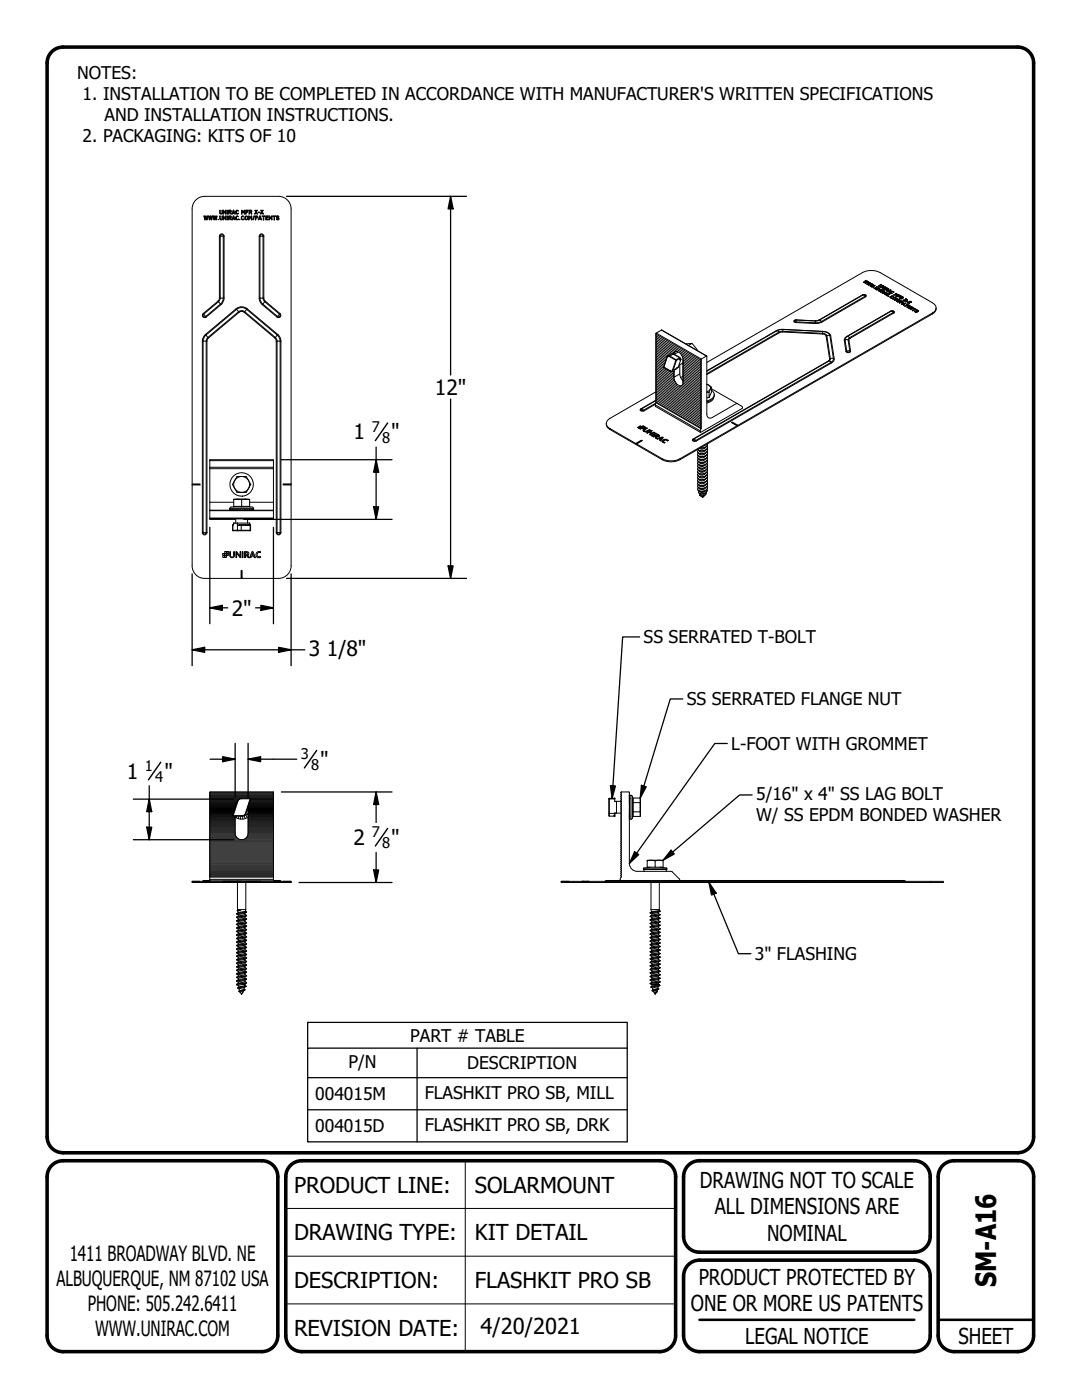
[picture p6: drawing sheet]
<svg xmlns="http://www.w3.org/2000/svg" width="216mm" height="279mm" viewBox="0 0 216 279" stroke-linecap="round" stroke-linejoin="round" font-family="sans-serif">
<defs><g id="words">
<text font-size="5.6" x="198.7" y="256.8" transform="rotate(-90 198.7 256.8)">SM-A16</text>
<g font-size="4.4">
<text x="58.7" y="238">PRODUCT LINE:</text>
<text x="94.7" y="238">SOLARMOUNT</text>
<text x="139.7" y="237.1">DRAWING NOT TO SCALE</text>
<text x="142.6" y="242.4">ALL DIMENSIONS ARE</text>
<text x="58.7" y="247.5">DRAWING TYPE:</text>
<text x="94.7" y="247.5">KIT DETAIL</text>
<text x="153.1" y="247.6">NOMINAL</text>
<text x="58.7" y="257">DESCRIPTION:</text>
<text x="94.7" y="257">FLASHKIT PRO SB</text>
<text x="139.4" y="256.4">PRODUCT PROTECTED BY</text>
<text x="137.9" y="261.6">ONE OR MORE US PATENTS</text>
<text x="58.7" y="266.6">REVISION DATE:</text>
<text x="95.9" y="266.3">4/20/2021</text>
<text x="148.7" y="268.2">LEGAL NOTICE</text>
<text x="191.3" y="268.2">SHEET</text>
</g>
<g font-size="4.2">
<text x="86.8" y="78.8">12&quot;</text>
<text x="70.6" y="87.7">1</text>
<text x="78.1" y="87.7">&quot;</text>
<text x="46.2" y="122.9">2&quot;</text>
<text x="61.6" y="130.9">3</text>
<text x="65.2" y="130.9">1/8&quot;</text>
<text x="25.3" y="155.4">1</text>
<text x="32.8" y="155.4">&quot;</text>
<text x="63.9" y="153">&quot;</text>
<text x="70.6" y="168.6">2</text>
<text x="78.1" y="168.6">&quot;</text>
<text x="13.9" y="251.6">1411 BROADWAY BLVD. NE</text>
<text x="11.3" y="256.7">ALBUQUERQUE, NM 87102 USA</text>
<text x="17.5" y="261.7">PHONE: 505.242.6411</text>
<text x="19" y="266.7">WWW.UNIRAC.COM</text>
</g>
<g font-size="3.5">
<text x="15.4" y="15.7">NOTES:</text>
<text x="16.5" y="19.9">1. INSTALLATION TO BE COMPLETED IN ACCORDANCE WITH MANUFACTURER'S WRITTEN SPECIFICATIONS</text>
<text x="16.5" y="28.3">2. PACKAGING: KITS OF 10</text>
<text x="20.9" y="24.1">AND INSTALLATION INSTRUCTIONS.</text>
<text x="128.4" y="128.4">SS SERRATED T-BOLT</text>
<text x="137" y="140.8">SS SERRATED FLANGE NUT</text>
<text x="145.9" y="149.6">L-FOOT WITH GROMMET</text>
<text x="150.9" y="159.7">5/16&quot; x 4&quot; SS LAG BOLT</text>
<text x="150.9" y="163.9">W/ SS EPDM BONDED WASHER</text>
<text x="150.6" y="191.6">3&quot; FLASHING</text>
<text x="81.9" y="207.9">PART # TABLE</text>
<text x="69.5" y="213.2">P/N</text>
<text x="93.2" y="213.4">DESCRIPTION</text>
<text x="62.9" y="219.5">004015M</text>
<text x="84.7" y="219.3">FLASHKIT PRO SB, MILL</text>
<text x="62.9" y="225.9">004015D</text>
<text x="84.7" y="225.7">FLASHKIT PRO SB, DRK</text>
</g>
<g font-size="2.9">
<text x="74.2" y="86.2">7</text>
<text x="76.3" y="88.4">8</text>
<text x="28.9" y="153.9">1</text>
<text x="60" y="151.5">3</text>
<text x="62.1" y="153.7">8</text>
<text x="31" y="156">4</text>
<text x="74.2" y="167.1">7</text>
<text x="76.3" y="169.3">8</text>
</g>
</g></defs>
<!-- layer: Visible (ANSI) -->
<g fill="none" stroke="#000" stroke-width=".2">
<path d="M40.7 43.1h.1M40.7 43.1l.2 .6 .1-.6 .3 .6 .2-.6-.2 .8-.2-.6-.2 .6zM41.6 43.1l.2 .6 .2-.6 .2 .6 .2-.6-.2 .8-.2-.6-.2 .6zM42.5 43.1h.1M42.5 43.1l.2 .6 .2-.6 .2 .6 .2-.6-.2 .8-.2-.6-.2 .6zM43.5 43.8l.1 .1zM43.9 42v.5a.18 .18 0 0 0 .2 .1 .18 .18 0 0 0 .2-.1v-.6l.1 .6a.28 .28 0 0 1-.3 .2 .28 .28 0 0 1-.3-.2zM43.9 43.1v.5a.18 .18 0 0 0 .2 .2 .18 .18 0 0 0 .2-.2v-.5l.1 .5a.27 .27 0 0 1-.3 .3 .27 .27 0 0 1-.3-.3zM44.5 42l.5 .5 .1-.5v.7l-.5-.6-.1 .6zM44.5 43.1l.5 .6 .1-.6v.8l-.5-.6-.1 .6zM45.3 42v.7zM45.3 43.1v.8z"/>
<path d="M45.6 41.9h.3a.22 .22 0 0 1 .3 .2 .22 .22 0 0 1-.2 .3l.2 .3-.3-.3h-.2l-.1 .3zM45.6 43.1h.3a.22 .22 0 0 1 .3 .2 .22 .22 0 0 1-.2 .2l.2 .4-.5-.4-.1 .4zM45.7 42l.3 .1v.2h-.3zM45.7 43.2h.3v.2h-.3zM46.5 42h.2l.2 .7-.1-.1-.5 .1zM46.5 43.1l.4 .8-.1-.2-.5 .1zM46.6 42.1l.2 .4h-.3zM46.6 43.2l.2 .4h-.3zM47.1 42h.4v.1a.24 .24 0 0 0-.3 0 .24 .24 0 0 0-.1 .2 .26 .26 0 0 0 .2 .3 .26 .26 0 0 0 .3 0 .37 .37 0 0 1-.6 0 .37 .37 0 0 1 .1-.6zM47.1 43.2l.4-.1v.2a.24 .24 0 0 0-.3-.1 .24 .24 0 0 0-.1 .3 .26 .26 0 0 0 .2 .3 .26 .26 0 0 0 .3-.1 .34 .34 0 0 1-.5 .1 .34 .34 0 0 1 0-.5zM47.8 43.8l.1 .1zM48.2 42l.3 .3 .3-.3v.7l-.1-.6-.2 .3-.2-.3-.1 .6z"/>
<path d="M48.2 43.2l.4-.1 .1 .2a.24 .24 0 0 0-.3-.1 .24 .24 0 0 0-.2 .3 .26 .26 0 0 0 .2 .3 .26 .26 0 0 0 .3-.1v.1a.37 .37 0 0 1-.5-.1 .37 .37 0 0 1 0-.5zM49 41.9l.5 .1h-.4v.2l.4 .1h-.4v.4zM49.1 43.2a.26 .26 0 0 1 .3 .3 .26 .26 0 0 1-.4 .2zM49.6 43.1l.3 .3 .3-.3v.8l-.1-.6-.2 .3-.2-.3-.1 .6zM49.7 41.9h.3a.22 .22 0 0 1 .2 .3 .22 .22 0 0 1-.1 .2l.1 .3-.3-.3h-.1l-.1 .3zM49.8 42l.3 .1v.2h-.3zM50.7 43.1l-.2 .8zM50.9 42l.2 .2 .2-.2-.1 .3 .2 .4-.3-.3-.3 .3 .2-.4zM50.9 43.1h.3a.2 .2 0 0 1 .2 .2 .2 .2 0 0 1-.1 .2h-.3l-.1 .4zM51 43.2h.3v.2h-.3zM51.5 42.4h.4zM51.8 43.1h.1l.3 .8-.1-.2-.6 .1z"/>
<path d="M51.9 43.2l.1 .4h-.3zM52 42l.3 .2 .2-.2-.2 .3 .3 .4-.3-.3-.3 .3 .2-.4zM52.3 43.1h.6l-.3 .1v.7l-.1-.7zM53 43.1h.5l-.4 .1v.2h.4l-.4 .1v.3l.4 .1h-.5zM53.7 43.1l.5 .6 .1-.6v.8l-.5-.6-.1 .6zM54.4 43.1h.6l-.2 .1v.7l-.1-.7zM55.2 43.1h.3l.2 .2-.4-.1v.2a.29 .29 0 0 1 .3 .1 .29 .29 0 0 1-.1 .4l-.3-.2 .2 .1 .2-.1-.4-.3zM172.2 58.9h.4M172.7 56l-.4 .3 .6-.1-.2 .3 .6-.2M172.7 56h.1M172.8 56l-.4 .4M172.8 56l-.3 .3 .5-.2-.2 .3 .5-.1"/>
<path d="M172.9 56.2l-.3 .3M173 56.2l-.5 .1M173.3 56.3l-.5 .1M173.4 56.4l-.4 .3M173.5 56.4l-.5 .3 .5-.1-.2 .3 .6-.3-.5 .2 .3-.3M173.5 56.4l-.4 .2 .6-.1M173.5 56.6l-.2 .3M173.7 56.5l-.6 .1M173.9 56.7l-.5 .1M173.9 56.7h.1M174 56.7l-.4 .3M174 56.7l-.2 .3 .5-.1-.2 .3 .5-.2-.7 .3 .3-.4-.6 .1"/>
<path d="M174 56.7h.1M174.1 56.8l-.5 .3M174.2 57l-.3 .3M174.2 56.9v.1M174.2 57.4h.1zM174.2 57.4h.1M174.3 56.9l-.5 .1M174.6 57l-.5 .2M174.9 57.8l.6-.3-.1 .4 .5-.2-.6 .4 .1-.5zM175 57.3l-.5 .3M175.3 57.5h.1M175.3 57.5l-.6 .1 .3-.4-.4 .2a.23 .23 0 0 0 .1 .3 .23 .23 0 0 0 .3 0"/>
<path d="M175.3 57.5l-.5 .2-.2-.1M175.4 57.6l-.1 .4M175.5 58.1l.6-.2zM175.5 57.6l-.5 .3M175.7 58.3l.5-.3 .3 .2-.3 .1-.1 .2v-.3zM175.8 56.8l-.5 .3M175.8 56.8l-.4 .2a.23 .23 0 0 0 .1 .3 .23 .23 0 0 0 .3-.1M175.8 56.8l-.3 .3 .7-.1M175.8 57.8l-.4 .1M176 58.5h.1M176 57.9l-.5 .3M176.1 58.1l.1-.1 .2 .1-.1 .2-.2-.2 .2 .2 .2-.1"/>
<path d="M176.1 58.2l-.1 .3M176.1 57h.1M176.2 57l-.6 .2-.2-.1M176.2 58.5l.8-.1-.4 .4zM176.2 57.2l-.1 .4M176.2 58l.3 .2M176.2 58l-.5 .3M176.3 57.7l.6-.3zM176.3 57.1l-.5 .3M176.5 58.5l.2 .2zM176.6 58.7v.1M176.6 57.3l-.4 .2"/>
<path d="M176.7 57.3l-.6 .2M176.7 57.3l-.5 .2 .1-.5-.6 .4 .5-.2-.1 .3M176.8 58.9h.1M176.8 58.5h-.3M176.8 58.4l-.1 .3M176.8 57.4l-.5 .3M176.9 58.8a.34 .34 0 0 1 .3-.2 .34 .34 0 0 1 .3 .2 .26 .26 0 0 0-.4-.1 .26 .26 0 0 0-.1 .2l.2 .1h-.3zM176.9 57.7l.2 .1 .1-.1-.1-.1-.2 .1 .2 .1 .2-.1M176.9 57.8h-.4l.6-.3 .3 .2-.6 .3M176.9 57.8l-.1 .2M176.9 58.9l.2 .1M176.9 58.4l-.7 .1"/>
<path d="M176.9 58.4h.1M177 58v.1M177 58l.8-.1-.4 .4M177 58.1l.4 .2M177.1 57.5h.1M177.1 59h.1M177.3 58l.2 .2M177.3 59.1h.1M177.3 59.2h.1M177.4 57.7l-.3-.2-.6 .3M177.4 58.2v.1M177.4 58.8h.1"/>
<path d="M177.5 58.8l-.2-.1-.5 .2M177.5 58.8h.1M177.6 59.4h.1M177.7 57.9l-.4 .1 .2 .2 .2-.3-.2 .3M177.7 59.2a.35 .35 0 0 1 .3-.2 .35 .35 0 0 1 .3 .3h-.1a.25 .25 0 0 0-.3-.2 .25 .25 0 0 0-.1 .3l.2 .1-.3-.1zM177.7 58.3a.35 .35 0 0 1 .3-.2 .35 .35 0 0 1 .3 .2 .25 .25 0 0 0-.3-.1 .25 .25 0 0 0-.2 .3h.2h-.3zM177.7 59.3l.2 .2M177.7 58.4l.3 .2M177.8 57.9l-.8 .2M177.9 59.5h.1M178.2 59.5a.31 .31 0 0 1 .3-.2 .31 .31 0 0 1 .3 .3 .31 .31 0 0 1-.4 .2 .31 .31 0 0 1-.2-.3zM178.2 59.2v.1"/>
<path d="M178.3 59.5l.4-.1a.22 .22 0 0 1-.2 .3 .22 .22 0 0 1-.2-.2zM178.3 58.3h.1M178.3 59.2l-.4-.1-.3 .3M178.3 59.2h.1M178.4 58.3a.46 .46 0 0 0-.8 .1M178.7 59.6a.26 .26 0 0 1-.3 .2 .26 .26 0 0 1-.2-.2M178.7 59.5v.1M178.8 59.5a.45 .45 0 0 0-.7 .1M178.8 58.6v.3M178.9 58.8h.4M178.9 58.6l-.5 .3M178.9 58.6h.1"/>
<path d="M178.9 59.2l.6-.3 .3 .2-.3-.2-.2 .1 .2 .2-.3-.1zM178.9 58.6l-.6 .3 .5-.3v.3l.3-.1-.3 .3 .5-.3M178.9 58.6v.2h.4M179 59.7v.2M179 59.9v-.2l-.5 .2M179.1 59.8v.1M179.1 59.7l-.5 .2M179.1 59.6l-.6 .3M179.1 59.6v.2l.4 .1M179.1 58.8l-.3 .3M179.3 59l.2 .2M179.3 59.9l-.4 .3"/>
<path d="M179.4 59.5l.5-.4 .3 .3-.3 .1-.1 .2v-.3zM179.5 58.9h.1M179.5 59.9h-.4M179.5 59.9l-.6 .2 .4-.2h-.3M179.7 59.7h.1M179.8 59.3l.1-.1 .2 .1-.1 .2-.2-.2 .2 .2 .1-.1M179.8 59.1l-.3-.2-.5 .3M179.8 59.4l-.1 .3M179.9 59.1l.3 .3M179.9 59.2l-.5 .3M180.2 59.9h.1M180.3 60l.3-.1-.1 .2"/>
<path d="M180.6 59.8l-.4 .1M180.7 59.8h.3M180.8 59.7l-.2 .4M181 59.8h-.3v-.2l-.1 .2-.3 .2M181 59.8h.1M181 59.8l-.3 .1-.2 .2M130.9 78.2l-9.2 5.3a1.08 1.08 0 0 0-.7 1 1.08 1.08 0 0 0 .7 1l5.2 3M130.9 66.6v.1M130.9 74.3l4.7 2.7M130.9 73.6l3.6 2.1M130.9 72.6l3.6 2.1M130.9 71.6l1.7 1"/>
<path d="M130.9 71l1.9 1.1M130.9 70l2.2 1.3M130.9 69.3l2.6 1.6M130.9 68.3l3.6 2.1M130.9 74.9l9 5.2M130.9 75.3l9 5.1M130.9 75.9l9 5.2M130.9 76.9l9 5.2M130.9 77.6l9 5.1M130.9 78.5l9 5.2M130.9 79.2l9 5.2M130.9 66.7l9 5.2"/>
<path d="M130.9 67.3l9 5.2M130.9 67.7l9 5.2M130.9 66.5l1.1-.6 9 5.2M130.9 66.5v.1M130.9 74v.3M130.9 73.6v.3l3.8 2.2M130.9 73.3v.3M130.9 73v.3l3.6 2M130.9 72.6v.3l3.6 2.1M130.9 72.3v.3M130.9 72v.3l1.5 .9M130.9 71.7v.3l1.6 .9"/>
<path d="M130.9 71.3v.3M130.9 71v.3l1.8 1.1M130.9 70.7v.3M130.9 70.3v.3l2 1.2M130.9 70v.3l2.1 1.2M130.9 69.7v.3M130.9 69.3v.3l2.4 1.4M130.9 69v.3M130.9 68.7v.3l2.9 1.7M130.9 68.4v.3l3.3 1.9M130.9 68v.3M130.9 67.7v.3l3.8 2.2"/>
<path d="M130.9 74.3v.3l9 5.2M130.9 74.6v.3M130.9 75v.3M130.9 75.3v.3l9 5.2M130.9 75.6v.3M130.9 75.9v.3l9 5.2M130.9 76.3v.3l9 5.2M130.9 76.6v.3M130.9 76.9v.3l9 5.2M130.9 77.3v.3M130.9 77.6v.3l9 5.2M130.9 77.9v.3l9 5.2"/>
<path d="M130.9 78.2v.3M130.9 78.6v.3l9 5.2M130.9 78.9v.3M130.9 79.2v.3l9 5.2M130.9 79.6v.3l9 5.2M130.9 79.9v.3M130.9 66.7v.3l9 5.2M130.9 67v.3M130.9 67.4v.3M132.4 73.2l1.6 .9 1.1-.6M133.3 71l-.9 2.2M134 74.1l.5 .3"/>
<path d="M134.3 70.6h-.3l-.7 .4M134.3 70.6l.1 .1M134.3 70.7h.1M134.4 74h.1M134.4 70.7h.1M134.4 75.3h.1M134.4 73.9l.1 .1M134.5 74v.4M134.5 74.4v.3M134.5 74.7v.3M134.5 75l-.1 .3M134.5 75.3v.4"/>
<path d="M134.5 75.7l.2 .4M134.5 70.4l.1 .1M134.5 70.7l1.2 .7-.1 .4M134.6 70.5l-.2 .2M134.7 76.1l.4 .6M134.7 70.2l-.2 .2M135.1 73.4v.1M135.2 70.1l-.5 .1M135.3 73.3l-.2 .1M135.3 70.3l-.7 .4M135.3 73.3h.1M135.6 77l4.3 2.5v.3"/>
<path d="M135.6 72.8l.1 2.1 .6 1.1M135.7 70.4l.3 .6 3.9 2.2M135.7 71.6l.2 .1-.6 1.6M136 76.9l3.9 2.2M136.1 71l.1 .4 3.7 2.1M136.2 72.5l.1 .1M136.2 76.7l-.2 .2-.4 .1M136.3 71.4v.4l3.6 2M136.3 76l3.6 2.1M136.3 75.1l3.6 2M136.3 72.4l3.6 2.1M136.3 72.4l-.8 .5"/>
<path d="M136.3 75.1l-.5 .2M136.3 76.4l-.1 .3 3.7 2.1M136.3 76.1v.3l3.6 2.1M136.3 75.8v.2M136.3 75.4v.3l3.6 2.1M136.3 75.1v.3l3.6 2.1M136.3 74.8v.3M136.3 74.4v.3l3.6 2.1M136.3 74.1v.3l3.6 2.1M136.3 73.8v.3l3.6 2.1M136.3 73.5v.3l3.6 2M136.3 73.1v.3l3.6 2.1"/>
<path d="M136.3 72.8v.3l3.6 2.1M136.3 72.5v.3l3.6 2M136.3 72.1v.3M136.3 71.8v.3l3.6 2.1M138.1 68.5l-1.2 .2M138.1 68.5l1.1 1.5M138.1 68.5l-.7 .4M139.2 69.9l-.1 .1M139.9 73.5v.3M139.9 73.8v.4M139.9 74.2v.3M139.9 74.5v.3"/>
<path d="M139.9 74.8v.4M139.9 75.2v.3M139.9 75.5v.3M139.9 75.8v.4M139.9 76.2v.3M139.9 76.5v.3M139.9 76.8v.3M139.9 77.1v.4M139.9 77.5v.3M139.9 77.8v.3M139.9 78.1v.4M139.9 78.5v.3"/>
<path d="M139.9 78.8v.3M139.9 79.1v.3M139.9 79.8v.3M139.9 71.9v-.2l1.1-.6 .1 11.8a.66 .66 0 0 0 1.1 .4l4.9-2.8M139.9 71.9v.3M139.9 72.2v.3M139.9 72.5v.4M139.9 72.9v.3M139.9 73.2v.3M141 72.3l31.1-17.9a3.9 3.9 0 0 1 3.5 0l10.5 6a1.08 1.08 0 0 1 .7 1 1.08 1.08 0 0 1-.7 1.1l-38.9 22.4-1.1-.7-.1 .1M141 78.3h.5M141.5 79.3l-.5 .1"/>
<path d="M142 77.3l-1-.6a.78 .78 0 0 1 .8 .7 .78 .78 0 0 1-.8 .8M142 77.3l-.5 1M142 77.3v1l-.5 1v-1M142 77.9a1 1 0 0 1 .5 1 1 1 0 0 1-.7 .8l-.8 .3M142 77.6l5.1 2.9M142.4 79.4l-.4 .6-1 .4M142.5 78.8v.2a1.6 1.6 0 0 1-1.5 1.2M155.1 66l1.1-.2 8 .4 .8 .2M158.6 63.9l4.1 .2 .7-.1M177.8 62.1h.4M179.5 60.4l.5-.3 .2 .1a.17 .17 0 0 1 0 .3 .17 .17 0 0 1-.3-.1l-.1-.1zM179.8 60.1l-.7 .1"/>
<path d="M179.8 60.3l.3 .1v-.1h-.3l.3 .2 .1-.2M180 60.1v.1M180.2 60.7l.2 .1M180.3 60.4l-.3-.2-.5 .3M180.3 60.8v.1M180.5 60.1h.1M180.6 60.6l-.4 .1 .2 .1 .2-.2-.2 .2M180.6 60.5l.1 .1M180.6 60.5l-.7 .2M180.7 60.5l-.3 .4-.5-.2M180.7 60.5l-.8 .2M180.9 60.7l.5 .2h-.3l-.5 .2 .5-.3"/>
<path d="M180.9 60.1l.3 .1M180.9 60.7l.2 .1M180.9 61.3l.6-.3 .3 .2-.3-.1h-.2l.3 .2-.3-.1-.2 .1 .2 .2zM180.9 60.7l.4 .2M181 60.4h.1M181.1 61.3l.2 .2M181.1 60.8l-.5 .3M181.1 60.4h.4l-.1 .2M181.3 61.1l.3 .2M181.4 60.6h.1M181.5 60.4l-.1 .2M181.5 60.3l-.4 .1"/>
<path d="M181.5 61l-.5 .3M181.5 61l.3 .2M181.6 60.3h.3M181.6 60.2l-.1 .2M181.6 60.1l-.5 .3M181.6 60.1v.2h.3M181.9 60.3h.1M181.9 60.3l-.3 .1-.2 .2M181.9 61.4l-.1 .4M182 61.3l-.5 .3M182 61.3l-.6 .3 .5-.2-.1 .4 .5-.3M182 61.3l-.1 .4 .4-.2"/>
<path d="M182.3 61.5l-.4 .2M182.4 61.6l.5 .2-.2-.1-.6 .3 .5-.3zM182.4 61.6l.5 .2M182.5 62.2l.3 .1 .1-.1M182.5 62.1l.4 .2a.2 .2 0 0 1 0-.4 .2 .2 0 0 1 .3 .2l-.1-.1h-.2a.18 .18 0 0 1 .1 .3 .18 .18 0 0 1-.3 0zM182.5 62.1v.1M182.6 61.7l-.5 .3M182.8 62l.2-.1 .3 .2M182.9 62l.1 .3M183.2 62.1h.1M186.8 61.4v.2a1.25 1.25 0 0 1-.7 1.1l-50.4 29a3.9 3.9 0 0 1-3.6 0l-10.4-6a1.23 1.23 0 0 1-.7-1.2M38.3 96.6v-54.9a2.5 2.5 0 0 1 2.5-2.5h14.8a2.5 2.5 0 0 1 2.5 2.5v54.9"/>
<path d="M38.3 96.8v16.1a2.5 2.5 0 0 0 2.5 2.5h7.3M38.3 96.6h1.6v.2h-1.6zM46.6 99.7h1.6M47.2 99.6h2.1M47.3 95.1h1.8l.5 .8 .4 .8-.9 1.6h-1.8l-.5-.8-.4-.8zM48.2 99.7v1.5M49 99.6h-2.4v1.5l-.1 .1M49 99.6l.8 .1M49 99.6l-.8 .1M49.8 99.7v1.4l.1 .1M56.5 96.6h1.6v.2h-1.6zM58.1 96.8v16.1a2.5 2.5 0 0 1-2.5 2.5h-7.3"/>
<path d="M126.9 88.5l1.1-.6h.1l-1.1 .7zM126.9 88.5h.1M127.3 85.3l.2-.1 .2 .1-.3 .1zM127.3 85.3l.1 .1 .3-.1M127.6 85.4l.2-.1 .2 .2-.3 .1zM127.6 85.5l.1 .1 .3-.1M127.6 85.2l.1 .1-.1-.1M127.7 85.3h.1M127.8 85.3l.2 .1zM127.8 85.3l.2-.1 .3 .1-.2 .1 .2-.1M128 85.2l-.2 .1 .2-.2-.3-.1-.1 .2M128 85.4h.1"/>
<path d="M128.1 87.9l-1.1 .7M128.1 87.9h.1M128.1 85.4l.3-.1 .2 .2-.3 .1zM128.1 85.5l.2 .1 .3-.1M128.1 85.1l.3-.1 .2 .2-.3 .1zM128.1 85.2l.2 .1 .3-.1M128.3 85.9h.1M128.4 85.3l.2 .1-.2-.1 .2-.1 .3 .1-.2 .1 .2-.1M128.5 86.1h.5zM128.5 85.8h.1M128.5 85.8h.1zM128.6 85.4h.1"/>
<path d="M128.6 85.8l.5-.3-.5 .3M129.1 85.5l-.1-.1-.6 .4 .1 .3-.2-.2M129.6 86.2l-.5 .2 .8-.5 .1 .1-.1 .4M129.6 86.2l-.5 .2M129.7 85.8l-.7 .3 .7-.3-.8 .3-.4-.2M129.8 86.6h.1M129.9 86l-.3 .7 .1 .1 .9-.5-.8 .3M129.9 86l-.3 .2M129.9 86h.1M129.9 86.4l-.1 .2M130 86.9l.1 .1zM130 86h.1"/>
<path d="M130 86l-.1 .4M130.1 87l.8-.5zM130.3 87.1l.8-.5 .3 .1a.24 .24 0 0 1 .2 .4 .24 .24 0 0 1-.4 .1l-.2-.1-.1 .4-.1-.1 .1-.4zM130.3 87.1h.1M130.3 87.1l.1 .1M130.6 86.3l-1 .4M130.6 86.3h.1M130.8 87.4l.1 .1M130.9 87l-.5 .2M130.9 80.2l9 5.2M130.9 86.9l.2-.1 .3 .2h-.2zM130.9 86.5l-.9 .4"/>
<path d="M130.9 80.2l-.1 .9 9 5.2M131 87.5l1.2-.3 .1 .1-.5 .7-.2-.1 .2-.2zM131 87.5l.2 .1M131 87.1h.1M131 87.1l-.1 .4M131.2 87.6l.3-.1 .3 .2M131.2 86.8l.2 .1M131.2 86.8l-.3 .1M131.6 87l-.2 .1h-.4M131.6 87.5l.4-.1-.1 .2zM132 87.4h.1M132 87.4l-.4 .1"/>
<path d="M132.1 88l.4 .4M132.1 88h.1M132.3 87.3l-.5 .7-.2-.1M132.7 88.3l-.2 .1M132.7 88.3h.1M133.2 88l-.3-.2-.4 .1a.24 .24 0 0 0-.1 .3 .24 .24 0 0 0 .3 .1M133.2 88a.57 .57 0 0 0-.9 0M133.3 87.9l-.7-.2a.37 .37 0 0 0-.5 .3 .37 .37 0 0 0 .4 .4M133.3 87.9l-.1 .1M133.3 87.9h.1M139.2 90.1v.1M139.2 91.3h.1"/>
<path d="M139.2 92.4v.1M139.2 97.6h.1M139.5 89.9v.1M139.5 95.1h.1M139.9 80.1v.3M139.9 80.4v.4M139.9 80.8v.3M139.9 81.1v.3M139.9 81.4v.4M139.9 81.8v.3M139.9 82.1v.3M139.9 82.4v.3"/>
<path d="M139.9 82.7v.4M139.9 83.1v.3M139.9 83.4v.3M139.9 83.7v.4M139.9 84.1v.3M139.9 84.4v.3M139.9 84.7v.4M139.9 85.1v.3M139.9 99l.3 .3 .1-.2M140.3 99.1h.1M140.5 98.9l-.2 .2M140.7 98.4a.52 .52 0 0 1-.5 .4 .52 .52 0 0 1-.5-.3"/>
<path d="M140.7 88.9l-.2 .1M140.7 97.9l-.6 .2M140.8 97.9a.75 .75 0 0 1-1.2 .1M140.8 89.2a.93 .93 0 0 1-1.2 .3M140.8 89.8a.83 .83 0 0 1-1.3 .2M140.8 90.4a.79 .79 0 0 1-1.3 .1M140.8 91a.8 .8 0 0 1-1.3 .1M140.8 91.5a.8 .8 0 0 1-1.3 .2M140.8 92.1a.8 .8 0 0 1-1.3 .1M140.8 92.7a.8 .8 0 0 1-1.3 .1M140.8 93.3a.8 .8 0 0 1-1.3 .1M140.8 93.8a.8 .8 0 0 1-1.3 .2"/>
<path d="M140.8 94.4a.8 .8 0 0 1-1.3 .1M140.8 95a.83 .83 0 0 1-1.3 .1M140.8 95.6a.8 .8 0 0 1-1.3 .1M140.8 96.1a.8 .8 0 0 1-1.3 .2M140.8 96.7a.8 .8 0 0 1-1.3 .1M140.8 97.3a.8 .8 0 0 1-1.3 .1M140.9 98.3a.7 .7 0 0 1-.5 .6 .7 .7 0 0 1-.8-.2l.1-.1M140.9 98.4a.74 .74 0 0 1-1.3 .4M141.1 97.7a.93 .93 0 0 1-.7 .8 .93 .93 0 0 1-1-.3l.1-.2M141.1 97.9a.99 .99 0 0 1-1.7 .3M141.1 97a.81 .81 0 0 1-1 1l-.8-.2-.1-.2 .2-.3M141.1 96.5a.81 .81 0 0 1-1 1l-.8-.3-.1-.2 .2-.2"/>
<path d="M141.1 95.9a.81 .81 0 0 1-1 1l-.8-.2-.1-.3 .2-.2M141.1 95.3a.81 .81 0 0 1-1 1l-.8-.2-.1-.3 .2-.2M141.1 94.7a.81 .81 0 0 1-1 1l-.8-.2-.1-.2 .2-.3M141.1 94.2a.81 .81 0 0 1-1 1l-.8-.3-.1-.2 .2-.2M141.1 93.6a.98 .98 0 0 1-.5 .9 .98 .98 0 0 1-1 0l-.4-.3 .2-.3M141.1 93a.81 .81 0 0 1-1 1l-.8-.2-.1-.3 .2-.2M141.1 92.4a.81 .81 0 0 1-1 1l-.8-.2-.1-.2 .2-.3M141.1 91.9a.81 .81 0 0 1-1 1l-.8-.3-.1-.2 .2-.3M141.1 91.3a.81 .81 0 0 1-1 1l-.8-.3-.1-.2 .2-.2M141.1 90.7a.81 .81 0 0 1-1 1l-.8-.2-.1-.3 .2-.2M141.1 90.1a.81 .81 0 0 1-1 1l-.8-.2-.1-.2 .2-.3M141.1 89.6a.98 .98 0 0 1-.5 .9 .98 .98 0 0 1-1 0l-.4-.3 .2-.4"/>
<path d="M141.1 89a.93 .93 0 0 1-1.3 1l-.6-.3a1.2 1.2 0 0 0 2-.4M141.2 88.6a1.05 1.05 0 0 1-1.4 .8M141.2 97.3a1.15 1.15 0 0 1-2 .3M141.2 96.7a1.14 1.14 0 0 1-2 .3M141.2 96.2a1.14 1.14 0 0 1-2 .3M141.2 95.6a1.14 1.14 0 0 1-2 .3M141.2 95a1.15 1.15 0 0 1-2 .3M141.2 94.4a1.14 1.14 0 0 1-2 .3M141.2 93.9a1.15 1.15 0 0 1-2 .2M141.2 93.3a1.14 1.14 0 0 1-2 .3M141.2 92.7a1.14 1.14 0 0 1-2 .3M141.2 92.1a1.15 1.15 0 0 1-2 .4"/>
<path d="M141.2 91.6a1.14 1.14 0 0 1-2 .2M141.2 91a1.15 1.15 0 0 1-2 .3M141.2 90.4a1.14 1.14 0 0 1-2 .3M141.2 89.9a1.17 1.17 0 0 1-2 .3M141.2 88.7a1.17 1.17 0 0 1-1.5 .7M141.2 88.7h.1M141.2 89.8v.1M141.2 93.9h.1M141.2 95h.1M146 84.3l1.1 .7M147.1 80.5l.9 .6 .1 .4-8.3 4.8 .1-.9M147.1 85l-11.4 6.6a3.9 3.9 0 0 1-3.6 0l-5.1-3"/>
<path d="M147.2 84.9l-.1 .1M41.9 103.5v.2h5.1M41.9 101.8v1.7M41.9 103.5h12.7M44.5 110.9l.3 .1v.3l-.4-.1zM44.5 110.5h.3v.3h-.4zM44.9 110.1h.3v.3h-.3zM44.9 110.9l.3 .1v.3l-.3-.1zM44.9 110.5h.3v.3h-.3zM45.3 110.5h.3v.3h-.3zM45.3 110.1h.3v.3h-.3zM45.8 110.1h.2v.7a.32 .32 0 0 0 .3 .4 .32 .32 0 0 0 .3-.4v-.7h.2v.7a.47 .47 0 0 1-.5 .5 .47 .47 0 0 1-.5-.5z"/>
<path d="M45.9 101.8v-.5l.3-.1h4.1l.3 .1v.5M45.9 101.8h.1M45.9 101.8h.2M46.1 101.8h.1M46.1 101.8h.3M46.4 101.8h.1M46.4 101.8h-.5M46.4 101.8h.3M46.4 105.8l3.5 .1M46.4 104.8v1M46.4 104.7v.1M46.5 101.8h.1"/>
<path d="M46.6 104.4h.1M46.6 104.4h3.2v.3M46.6 104.4v.3h-.2M46.7 101.8h.4M46.7 101.8h-.3M47 103.5v.9M47.1 101.8h.4M47.1 101.8h-.4M47.2 110.3v1h-.1v-1.2h.1l.7 1M47.2 110.3h.1M47.2 110.3l.7 1h.1v-1.2h-.1v1M47.4 104.7l.3 .2 .2-.1 .3 .1 .2-.1 .2 .1 .2-.1 1.1 .1"/>
<path d="M47.5 101.8h-.4M47.6 104.8h.1M47.9 111.1h.1M47.9 104.8h-.3M48 101.7l.5 .1M48 101.7l-.5 .1M48 101.8h-.5M48.1 113.8h.2v1.6h-.2zM48.3 110.1h.2v1.2h-.2zM48.4 104.8h-.3M48.4 101.8h.1M48.5 101.8h.4"/>
<path d="M48.7 101.8h.2M48.8 110.1h.3a.37 .37 0 0 1 .5 .2 .37 .37 0 0 1-.2 .5l.3 .5h-.2l-.3-.5h-.2v.5h-.2zM48.8 104.8h-.3M48.9 101.8h.4M49 110.3h.4v.3h-.4zM49 101.8h.1M49 101.8h.3M49.2 104.8h-.3M49.3 101.8h.8M49.4 110.8h.1M49.4 101.8h.7M49.4 103.5v.9"/>
<path d="M49.6 104.8h-.3M49.8 104.7v.1M49.8 104.7h.2M49.9 104.8v.1M50 101.8h.1M50 104.7l-.1 .1M50 104.8v1M50 105.8l-.1 .1M50.1 101.8h.2M50.3 110.1h.2l.5 1.2h-.3l-.1-.3h-.4l-.2 .3h-.2zM50.3 101.8h.3M50.4 110.4h.1"/>
<path d="M50.4 110.4l.1 .4h-.3zM51.3 110.2l.5-.1h.2v.2a.45 .45 0 0 0-.7 .4 .45 .45 0 0 0 .7 .4v.2a.64 .64 0 0 1-.8-.2 .64 .64 0 0 1 .1-.9zM54.6 101.8h-12.7v-10.1h12.7v11.8M54.6 103.5v.2h-5.2M47.4 159.8l-.4 .5-.1 1M49.9 159.3h-1.8a.79 .79 0 0 0-.7 .6l-1 2.9 1.9 .1a.79 .79 0 0 0 .8-.6l.9-2.9-.1-.1M122.6 159.3l.1 .1M122.7 160v-.7l-1.2 .1v3.5h1.2v-.4M122.7 159.9h.3v2.4h-.3v.5M123 159.9h1M124 158.5v1.4M124 159.9v1.2"/>
<path d="M125.5 158.1l.1 .1M125.5 158.1h-1.5l-.1 .1 .1 .3M125.6 158.7l.5 .1 .1 .2v4.2l-.1 .2-.5 .1M125.6 158.7v.6M125.6 159.3h.1M125.6 158.2v14.1M125.6 159.3v.7M125.6 160v.4M126.2 159.1l.1 .2h1.4M127.7 159.3v3.6M127.7 159.3v.9M38.3 175.9h19.8"/>
<path d="M38.3 175.9v.2h19.8v-.2M38.3 175.9h1.6M40.5 175.8l-.1 .1M40.8 175.7h.1M40.8 175.7h1.1M40.8 175.7l-.3 .1 .4-.1 .4 .2M41.9 175.9v-17.8h12.7v17.8M44.4 175.9h.4M44.5 175.9h.1M44.8 175.9h.1M44.9 175.9h.3M45.3 175.9h.3"/>
<path d="M45.3 175.9h.1M45.6 175.9h.1M45.8 175.9h.1M45.9 175.9h.9M46.9 163.1l.2 .1a2.4 2.4 0 0 0 2.4-.1M47.1 175.9h.9M47.1 175.9h.1M47.2 175.9h.1M47.3 162.9l-.2 .3M47.3 160.1l-.4 .6M47.4 176.1v5.4M47.7 162.9l-.2 .5"/>
<path d="M47.9 175.9h.1M48 175.9h.1M48 162.9v.6M48.3 175.9h.2M48.4 162.9l.1 .6M48.7 162.8l.2 .6M48.8 175.9h.9M49 175.9h.1M49 176.1v5.4M49 162.7l.3 .5M49.2 175.9h.1M49.3 162.5l.2 .2"/>
<path d="M49.5 175.9h.1M49.5 161.5l-.4 .6M49.5 162.3l-.9 .5M49.5 161v5.3a1.34 1.34 0 0 1-1.6 1.2 1.34 1.34 0 0 1-1-1.8v-2.8M49.8 175.9h1.2M49.8 175.9h.1M50 175.9h.1M50.2 175.9h.1M50.6 175.9h.1M50.7 175.9h.1M51 175.9h.1M51.1 175.9h.9"/>
<path d="M51.1 175.9h.1M54.6 175.7h1M55.6 175.7l.3 .1M55.6 175.7h.1M55.9 175.8l.1 .1M55.9 175.8l-.4-.1-.4 .2M56.5 175.9h1.6M112 175.9h18.6M112 175.9h1.6M116.1 175.9h.2M116.1 175.9h.1M116.3 175.9h1"/>
<path d="M116.3 175.9h.1M117.1 175.9h.1M117.3 175.9h.1M121.1 175.7h59.2M121.1 175.7l-.4 .2M122.7 162.3l-.1 .6M123 162.3h.9M123.9 161.4v.9M123.9 165.8l.1 1.1M123.9 169.8l.1 1.2M123.9 173.9l.1 1.1-.2 .7M123.9 162.3l.1 .2"/>
<path d="M123.9 162.7l.1 2.9M123.9 167.1v2.7M124 161.2l-.1 .2M124 162.5l-.1 .2M124 166.9l-.1 .2M124 171l-.1 2.9M124 165.6l-.1 .2M125.6 172.3a1.58 1.58 0 0 0 1.6 1.6h6.8l1.5 1.4 .2 .4M125.6 162.9h.1M125.6 162.2v.7M125.6 160.4l.1 .5M125.6 161.3v.5"/>
<path d="M125.6 161.8v.4M125.6 162.9l.1 .6M125.6 163.5h.1M125.6 160.4v.5M125.6 162.3v.6M125.6 161.9h.1M125.6 161.6h.1M125.6 161.6v.2M125.6 161.9v.3M125.7 161.3h-.1M125.7 160.9l-.1 .4M126.2 160.1l1.5 .1"/>
<path d="M127.7 162l-1.5 .1M127.7 162.9h-1.4l-.1 .2M127.7 162v.9M127.7 160.2v1.8M127.8 160v2.2M128.4 173.3v.2h4.7v-.2M128.4 173.3h4.7M128.5 173.5v.4M129.1 171.8v-.1h3.2v1.4h-1.6v-1.3M129.1 171.8l.8-.1 .8 .1M129.1 171.8v1.3h1.6M129.7 173.1l-1.3 .2"/>
<path d="M129.9 176.1v5.4M130.6 175.9h57.6v.2h-76.2v-.2M130.6 175.9h.1M130.7 171.8l.8-.1 .8 .1M131.6 176.1v5.4M131.8 173.1l1.3 .2M132.9 173.5v.4M164.5 175.7l-.5 .2M180.3 175.7l.4 .2M47.2 196.5l.4 .2M47.2 196.5h.1M47.2 182.3v.1"/>
<path d="M47.2 183v.1M47.2 185.9h.1M47.2 186.6h.1M47.2 187.3h.1M47.2 188h.1M47.2 188.7h.1M47.2 190.8v.1M47.2 191.5v.1M47.2 192.2v.1M47.2 192.9v.1M47.2 193.6v.1M47.2 195v.1"/>
<path d="M47.2 195.7v.1M47.2 195.8l.3 .2M47.2 195.1l.3 .2M47.2 194.4l.3 .2M47.2 191.6l.3 .2M47.2 190.9l.3 .2M47.2 190.2l.3 .2M47.2 189.5l.3 .1M47.2 186.6l.3 .2M47.2 185.9l.3 .2M47.2 185.2l.3 .2M47.2 184.5l.3 .2"/>
<path d="M47.2 183.8l.3 .2M47.4 181.5h1.6M47.4 181.5v.2M47.4 181.7h.5M47.4 181.7h-.1M47.4 197.2h.1M47.5 181.8v.3M47.5 182.1h.1M47.5 182.6v.2M47.5 183.3v.3M47.5 185.4v.3M47.5 186.1v.3"/>
<path d="M47.5 186.8v.3M47.5 187.5v.3M47.5 188.2v.3M47.5 190.3v.3M47.5 191v.3M47.5 191.7v.3M47.5 192.5v.2M47.5 193.2v.2M47.5 195.3v.2M47.5 196v.3M47.6 196.7l.1 .3M47.7 197.9l.3 .2"/>
<path d="M47.7 197.8h.2l.1 .3M47.7 197.8v.1M47.7 197.4l.1 .3M47.9 181.7l-.4 .1M47.9 181.7h-.6l.2 .1M48.4 198.1h.1M48.4 196.5l-.8 .2M48.4 196.5h.5M48.5 198.1h-.1M48.5 197.8l-.5 .3 .2 .4 .2-.4M48.5 197.8h.1M48.6 197.8l-.2 .3"/>
<path d="M48.6 197.7v.1M48.7 197.4l-1 .4M48.7 197.4l.2 .1-1.2 .3M48.8 197.1l-.1 .3M48.8 196.7l-1.3 .4M48.8 197.6l-.3 .2M48.8 196.6l.3 .2M48.9 197.5l-1 .3M48.9 182.2l-.1 .4-1.1 .2-.5 .2M48.9 182.9l-.1 .4-1.1 .2-.5 .2M48.9 183.9l-1.7 .5M48.9 184.6l-1.7 .5"/>
<path d="M48.9 185.3l-1.7 .5M48.9 186l-1.7 .6M48.9 186.5l-.1 .3-1.1 .2-.5 .3M48.9 187.2l-.1 .3-1.1 .2-.5 .3M48.9 188.2l-1.7 .5M48.9 188.9l-1.7 .5M48.9 189.6l-1.7 .5M48.9 190.3l-1.7 .5M48.9 191l-1.7 .5M48.9 191.7l-1.7 .5M48.9 192.1l-.1 .3-1.1 .3-.5 .2M48.9 192.8l-.1 .3-1.1 .3-.5 .2"/>
<path d="M48.9 193.8l-1.7 .5M48.9 194.5l-1.7 .5M48.9 195.2l-1.7 .5M48.9 195.9l-1.7 .5M48.9 194.5l.3 .2-2 .3M48.9 193.8l.3 .2-2 .4M48.9 193.1l.3 .2-2 .3M48.9 189.5l.3 .3-2 .4M48.9 188.8l.3 .3-2 .3M48.9 188.1l.3 .2-2 .4M48.9 184.6l.3 .2-2 .4M48.9 183.9l.3 .2-2 .4"/>
<path d="M48.9 183.2l.3 .2-2 .4M48.9 196.5l-.1 .2M48.9 183.6v.3M48.9 184.4v.2M48.9 185.1v.2M48.9 185.8v.2M48.9 187.9v.3M48.9 188.6v.3M48.9 189.3v.3M48.9 190v.3M48.9 190.7v.3M48.9 191.4v.3"/>
<path d="M48.9 193.5v.3M48.9 194.2v.3M48.9 194.9v.3M48.9 195.6v.3M48.9 196.3v.2M48.9 182.5l.3 .2M48.9 185.3l.3 .2M48.9 186l.3 .2M48.9 186.7l.3 .2M48.9 187.4l.3 .2M48.9 190.3l.3 .1M48.9 191l.3 .1"/>
<path d="M48.9 191.7l.3 .1M48.9 192.4l.3 .2M48.9 195.2l.3 .2M48.9 195.9l.3 .2M49 181.8l.2 .2M49 181.5l-.1 .4-1.2 .2-.5 .2M49.1 196.9l-1.4 .5M49.1 196.8l-1.7 .4M49.1 196.8l-1.6 .4 .2 .2M49.2 196.2l-.8 .3M49.2 195.5l-1.7 .5M49.2 194.8l-1.7 .5"/>
<path d="M49.2 194.1l-.5 .2-1.1 .2-.1 .3M49.2 193.3l-1.6 .5-.1 .3M49.2 192.6l-1.7 .6M49.2 191.9l-1.7 .6M49.2 191.2l-1.7 .5M49.2 190.5l-1.7 .5M49.2 189.8l-1.7 .5M49.2 189.1l-.5 .3-1.1 .2-.1 .3M49.2 188.4l-.5 .2-1.1 .3-.1 .3M49.2 187.7l-1.7 .5M49.2 187l-1.7 .5M49.2 186.3l-1.7 .5"/>
<path d="M49.2 185.6l-1.7 .5M49.2 184.9l-1.7 .5M49.2 184.2l-.5 .2-1.1 .3-.1 .3M49.2 183.5l-.5 .2-1.1 .2-.1 .4M49.2 182.8l-1.7 .5M49.2 182.1l-1.7 .5M49.2 196.1l-2 .4M49.2 195.4l-2 .3M49.2 192.6l-2 .3M49.2 191.8l-2 .4M49.2 191.1l-2 .4M49.2 190.4l-2 .4"/>
<path d="M49.2 187.6l-2 .4M49.2 186.9l-2 .4M49.2 186.2l-2 .4M49.2 185.5l-2 .4M49.2 182.7l-2 .3M49.2 182l-2 .3M49.2 195.4l-2 .4M49.2 194.7l-2 .4M49.2 194l-2 .4M49.2 193.3l-2 .4 .3 .2M49.2 192.6l-2 .4 .3 .2M49.2 191.9l-2 .4 .3 .2"/>
<path d="M49.2 191.2l-2 .4M49.2 190.5l-2 .4M49.2 189.8l-2 .4M49.2 189.1l-2 .4M49.2 188.4l-2 .3 .3 .2M49.2 187.6l-2 .4 .3 .2M49.2 186.9l-2 .4 .3 .2M49.2 186.3l-2 .3M49.2 185.6l-2 .3M49.2 184.9l-2 .3M49.2 184.1l-2 .4M49.2 183.4l-2 .4"/>
<path d="M49.2 182.7l-2 .4 .3 .2M49.2 182l-2 .4 .3 .2M49.2 183.4h.1M49.2 184.1h.1M49.2 184.8v.1M49.2 185.5v.1M49.2 186.2v.1M49.2 188.3v.1M49.2 189v.1M49.2 189.8h.1M49.2 190.5h.1M49.2 191.2h.1"/>
<path d="M49.2 193.3h.1M49.2 194h.1M49.2 194.7h.1M49.2 195.4h.1M49.2 196.1h.1M129.7 183.6h.1M129.7 184.3h.1M129.7 185h.1M129.7 185.7h.1M129.7 187.8v.1M129.7 188.5v.1M129.7 189.2v.1"/>
<path d="M129.7 189.9v.1M129.7 190.6v.1M129.7 193.5h.1M129.7 194.2h.1M129.7 194.9h.1M129.7 195.6h.1M129.8 196.3l.3 .2M129.8 193.5l.3 .2M129.8 192.8l.3 .2M129.8 192.1l.3 .2M129.8 191.4l.3 .2M129.8 188.6l.3 .2"/>
<path d="M129.8 187.9l.3 .2M129.8 187.2l.3 .2M129.8 186.5l.3 .1M129.8 183.6l.3 .2M129.8 182.9l.3 .2M129.8 182.2l.3 .2M129.9 181.5h1.7M129.9 181.5l.1 .5M129.9 197.1l.3 .1M130.1 183.1v.3M130.1 183.8v.3M130.1 184.5v.3"/>
<path d="M130.1 185.2v.3M130.1 185.9v.3M130.1 188v.3M130.1 188.7v.3M130.1 189.5v.2M130.1 190.2v.2M130.1 190.9v.2M130.1 193v.3M130.1 193.7v.3M130.1 194.4v.3M130.1 195.1v.3M130.1 195.8v.3"/>
<path d="M130.1 196.5h1.3M130.1 196.5v.3M130.3 197.5l-.2 .1M130.5 197.8l-.1 .1 .3 .6 .2-.4M130.5 197.8h.6M130.7 198.1h.2M131.1 197.9l-.4 .2M131.1 198l-.2 .1M131.1 197.8l-.4 .3M131.2 197.5l-.1 .3M131.2 182.1l-1.1 .3v.3M131.2 182.1h.2"/>
<path d="M131.2 197.2l.2 .1-1.3 .4M131.3 196.9l-1.1 .3 .1 .4M131.3 196.9a.94 .94 0 0 1-1 .6M131.4 196.2l-1.3 .3M131.4 194.1l-1.3 .3M131.4 193.4l-1.3 .3M131.4 192.7l-1.3 .3M131.4 192l-1.3 .2v.3M131.4 191.2l-1.3 .3v.3M131.4 189.1l-1.3 .4M131.4 188.4l-1.3 .3M131.4 187.7l-1.3 .3"/>
<path d="M131.4 187l-1.3 .3v.3M131.4 184.9l-1.3 .3M131.4 184.2l-1.3 .3M131.4 183.5l-1.3 .3M131.4 182.8l-1.3 .3M131.4 196.5l-1.5 .5M131.4 182.3l-1.6 .5M131.4 183l-1.6 .6M131.4 183.7l-1.6 .6M131.4 184.2v.3l-1.6 .5M131.4 184.9v.3l-1.2 .2-.4 .3M131.4 185.6v.3l-1.6 .5"/>
<path d="M131.4 186.6l-1.6 .5M131.4 187.3l-1.6 .5M131.4 188l-1.6 .5M131.4 188.7l-1.6 .5M131.4 189.1v.3l-1.2 .3-.4 .2M131.4 189.8v.3l-1.6 .5M131.4 190.8l-1.6 .5M131.4 191.5l-1.6 .5M131.4 192.2l-1.6 .5M131.4 192.9l-1.6 .5M131.4 193.6l-1.6 .5M131.4 194.1v.3l-1.6 .4"/>
<path d="M131.4 194.8v.3l-1.6 .4M131.4 195.7l-1.6 .6M131.4 196.5h.1M131.4 196.5l.3 .1-1.8 .4M131.4 195.7l.3 .2-2 .4M131.4 195l.3 .2-2 .4M131.4 194.3l.3 .2-2 .4M131.4 193.6l.3 .2-2 .4M131.4 192.9l.3 .2-2 .4M131.4 192.2l.3 .2-2 .4M131.4 191.5l.3 .2-2 .4M131.4 190.8l.3 .2-2 .4"/>
<path d="M131.4 190.1l.3 .2-2 .3M131.4 189.4l.3 .2-2 .3M131.4 188.7l.3 .2-2 .3M131.4 188l.3 .2-2 .3M131.4 187.3l.3 .2-2 .3M131.4 186.6l.3 .2-2 .4M131.4 185.8l.3 .2-2 .4M131.4 185.1l.3 .2-2 .4M131.4 184.4l.3 .2-2 .4M131.4 183.7l.3 .2-2 .4M131.4 183l.3 .2-2 .4M131.4 182.3l.3 .2-2 .4"/>
<path d="M131.4 182.1v.2M131.4 182.8v.2M131.4 183.5v.2M131.4 186.3v.3M131.4 187v.3M131.4 187.7v.3M131.4 188.4v.3M131.4 190.5v.3M131.4 191.2v.3M131.4 191.9v.3M131.4 192.6v.3M131.4 193.4v.2"/>
<path d="M131.4 195.5v.2M131.4 196.2v.3M131.4 197.4l-.9 .4M131.4 182v.1M131.4 197.3l-1.3 .4 .3 .2M131.5 181.7l-1.4 .3-.3 .1M131.5 181.7l.2 .2-2 .3M131.6 181.5l-.1 .2M131.6 181.8l.1 .1M131.6 196.7l-.3 .2M131.7 196.7l-1.8 .4M131.7 181.9h.1"/>
<path d="M131.7 196.6v.1M131.7 195.3l-1.6 .5M131.7 194.6l-1.6 .5M131.7 190.3l-1.6 .6M131.7 189.6l-1.6 .6M131.7 186.1l-.4 .3-1.2 .2v.3M131.7 185.4l-1.6 .5M131.7 181.9l-.5 .2M131.7 196l-.3 .2M131.7 193.9l-.3 .2M131.7 193.2l-.3 .2M131.7 192.5l-.3 .2"/>
<path d="M131.7 191.8l-.3 .2M131.7 191.1l-.3 .1M131.7 188.9l-.3 .2M131.7 188.2l-.3 .2M131.7 187.5l-.3 .2M131.7 186.8l-.3 .2M131.7 184.7l-.3 .2M131.7 184l-.3 .2M131.7 183.3l-.3 .2M131.7 182.6l-.3 .2M131.7 195.9l-1.9 .4M131.7 195.2l-2 .4 .4 .2"/>
<path d="M131.7 194.5l-2 .4 .4 .2M131.7 193.8l-2 .4 .4 .2M131.7 193.1l-1.9 .4M131.7 192.4l-1.9 .4M131.7 191.7l-1.9 .4M131.7 191l-1.9 .4M131.7 190.3l-2 .4 .4 .2M131.7 189.6l-2 .4 .4 .2M131.7 188.9l-2 .4 .4 .2M131.7 188.2l-1.9 .4M131.7 187.5l-1.9 .4M131.7 186.8l-1.9 .4"/>
<path d="M131.7 186.1l-1.9 .4M131.7 185.3l-2 .4 .4 .2M131.7 184.6l-2 .4 .4 .2M131.7 183.9l-2 .4 .4 .2M131.7 183.2l-1.9 .4M131.7 182.5l-1.9 .4M131.7 181.9l-1.9 .3M131.7 186v.1M131.7 191h.1"/>
<circle cx="49.2" cy="43.5" r=".35"/>
<circle cx="48.2" cy="96.7" r="1.58"/>
<circle cx="48.2" cy="96.7" r="2.34"/>
</g>
<!-- layer: Visible Narrow (ANSI) -->
<g fill="none" stroke="#000" stroke-width=".2">
<path d="M43.8 59.5l-.3 .6M43.8 47.1v12.4M43.8 47.1h.9M43.8 59.5h.9M43.8 47.1a.46 .46 0 0 1 .4-.4 .46 .46 0 0 1 .5 .4M44.7 59.5a1.71 1.71 0 0 1-.6 1.3M44.7 47.1v12.4M51.7 59.5a1.71 1.71 0 0 0 .6 1.3M51.7 59.5h.9M51.7 47.1a.46 .46 0 0 1 .5-.4 .46 .46 0 0 1 .4 .4M51.9 47.1h-.2v12.4M51.9 47.1v12.4l.1 .6 .4 .6"/>
<path d="M51.9 47.1h.7M51.9 47.1a.3 .3 0 0 1 .3-.3 .3 .3 0 0 1 .3 .3v12.4l.3 .7M52.6 59.5l.3 .6M52.6 47.1v12.4M172.1 58.9l.6-.1 .2 .2-.2 .2M172.1 58.9h.1M172.1 58.9l-8.7 5M172.2 58.9l.4 .2M172.2 58.9l-8.7 5M172.2 58.9h.1M172.3 56.3h.1M172.6 58.9v.2"/>
<path d="M172.6 56.5h.1M172.6 59.1l.1 .1M172.6 59.1l-8.7 5.1M172.7 56h.1M172.7 59.2l-8.7 5.1M172.8 56h.1M173 56.7h.1M173 56.1v.1M173 56.1h.1M173.2 56.2v.1M173.3 56.8v.1M173.3 56.3h.1"/>
<path d="M173.4 56.3v.1M173.6 57v.1M173.6 56.5h.1M173.7 56.5h.1M173.9 56.6v.1M173.9 57.2h.1M174 56.7v.1M174.1 56.7h.1M174.2 57.4h.1M174.3 56.8v.1M174.3 57.4h.1M174.5 57h.1"/>
<path d="M174.6 57h.1M174.6 57.4v.1M174.6 57.6h.1M174.7 57.6v.1M174.9 57.6v.1M174.9 57.8v.1M175 57.3h.1M175.3 57.4v.1M175.3 58h.1M175.4 57h.1M175.4 57.1h.1M175.4 57.5v.1"/>
<path d="M175.5 58.1v.1M175.5 57.2h.1M175.5 57.5v.1M175.7 58.3h.1M175.8 57.2h.1M175.8 57.3v.1M175.8 56.8h.1M175.8 57.7v.1M176 57.8v.1M176.1 57.8v.1M176.1 57h.1M176.1 57.5v.1"/>
<path d="M176.2 57h.1M176.2 58.5v.1M176.3 57.1h.1M176.3 58.3h.1M176.3 57.7h.1M176.4 58.2v.1M176.5 58.1h.1M176.5 57.8h.1M176.5 58.2h.1M176.6 58.8h.1M176.6 57.3h.1M176.7 57.3h.1"/>
<path d="M176.8 57.4h.1M176.8 58.8v.1M176.9 57.4h.1M176.9 58.3v.1M176.9 58.4h.1M177 58.9v.1M177 58.7h.1M177 58.1h.1M177.1 57.8h.1M177.1 59h.1M177.2 59h.1M177.2 57.8h.1"/>
<path d="M177.3 58.6v.1M177.3 59.1v.1M177.3 57.6v.1M177.4 59.1v.1M177.4 57.7h.1M177.4 58.3h.1M177.4 58.8h.1M177.5 58.6v.1M177.5 58.7v.1M177.6 59.3v.1M177.6 58.4h.1M177.7 57.9h.1"/>
<path d="M177.8 57.9h.1M177.8 59.4v.1M177.8 59.1v.1M177.8 58.5h.1M177.8 58.2v.1M177.9 59.4v.1M178 58.5v.1M178 59.4v.1M178 59.1h.1M178.1 58.1v.1M178.1 59.6h.1M178.2 59.2v.1"/>
<path d="M178.2 59.1v.1M178.2 58.3h.1M178.3 59.4v.1M178.3 59.7h.1M178.3 58.2h.1M178.3 59.2h.1M178.3 58.2v.1M178.4 58.8v.1M178.4 59.7v.1M178.5 59.4h.1M178.5 59.9h.1M178.6 59.6v.1"/>
<path d="M178.7 59.1h.1M178.7 59.4h.1M178.8 58.8h.1M178.8 58.6h.1M178.9 58.6h.1M178.9 59.2h.1M178.9 59.9h.1M179 59.6v.1M179.1 59.6v.1M179.2 58.8h.1M179.3 58.8h.1M179.4 59.8v.1"/>
<path d="M179.4 59.5h.1M179.5 59.8v.1M179.5 59.2h.1M179.8 59.1h.1M180 59.4v.1M180 59.5h.1M180.1 59.4v.1M180.2 59.3h.1M180.2 59.9h.1M180.2 59.4h.1M180.7 59.6v.1M180.8 59.6v.1"/>
<path d="M181.1 59.8h.1M40.4 68.1v38.2M40.4 68.1h.9M40.5 68.1v38.2M40.5 62.6l.1 .1M40.5 62.6a.46 .46 0 0 0 0 .6 .46 .46 0 0 0 .6 .1M40.6 62.7l.4 .5M40.6 62.7a.3 .3 0 0 0 0 .4 .3 .3 0 0 0 .4 .1M41 66.8l.1 .1M41 66.8a1.71 1.71 0 0 0-.6 1.3M41 63.2l.1 .1M41.1 66.9l.4 .4"/>
<path d="M41.1 66.9l-.4 .5-.2 .7M41.3 68.1v38.2M41.5 67.3l.1 .2M41.5 67.3l-.4 .8v38.2a.3 .3 0 0 1-.3 .3 .3 .3 0 0 1-.3-.3M41.6 67.5l-.3 .6M43.5 60.1l-3 2.5M43.5 60.1l.1 .1M43.6 60.2l-3 2.5M43.6 60.2l.4 .5M43.6 60.2l.3-.7v-12.4a.3 .3 0 0 1 .3-.3 .3 .3 0 0 1 .4 .3v12.4l-.2 .7-.4 .5M44 60.7l.1 .1M44 60.7l-3 2.5"/>
<path d="M44.1 60.8l-3 2.5M47.1 61.6l-6.1 5.2M47.1 61.6l.1 .1M47.1 61.6a1.71 1.71 0 0 1 2.2 0M47.2 61.7l-6.1 5.2M47.2 61.7l.4 .5M47.2 61.7a1.56 1.56 0 0 1 2 0M47.6 62.2l.1 .1M47.6 62.2l-6.1 5.1M47.6 62.2a.94 .94 0 0 1 1.2 0M47.7 62.3l-6.1 5.2M47.7 62.3a.79 .79 0 0 1 1 0"/>
<path d="M48.7 62.3l6.1 5.2M48.8 62.2l-.1 .1M48.8 62.2l6.1 5.1M49.2 61.7l6.1 5.2M49.2 61.7l-.4 .5M49.3 61.6l6.1 5.2M49.3 61.6l-.1 .1M52.3 60.8l3 2.5M52.4 60.7l-.1 .1M52.4 60.7l3 2.5M52.8 60.2l3 2.5M52.8 60.2l-.4 .5"/>
<path d="M52.9 60.1l3 2.5M52.9 60.1l-.1 .1M54.8 67.5l.3 .6M54.9 67.3l.4 .8v38.2a.3 .3 0 0 0 .3 .3 .3 .3 0 0 0 .3-.3M54.9 67.3l-.1 .2M55.1 68.1h.9v38.2h-.9M55.1 68.1v38.2M55.3 66.9l.4 .5 .2 .7M55.3 66.9l-.4 .4M55.4 63.2l-.1 .1M55.4 66.8a1.71 1.71 0 0 1 .6 1.3M55.4 66.8l-.1 .1"/>
<path d="M55.8 62.7a.3 .3 0 0 1 0 .4 .3 .3 0 0 1-.4 .1M55.8 62.7l-.4 .5M55.9 62.6a.46 .46 0 0 1 0 .6 .46 .46 0 0 1-.6 .1M55.9 62.6l-.1 .1M55.9 68.1v38.2M130.9 79.9l-3.1 1.7M130.9 79.9l-2.9 1.7M130.9 66.5l9 5.2M132 65.9l9 5.2M132.4 73.2l.1 .1M132.5 73.3h.1M132.5 73.3l1.2 .7"/>
<path d="M133.1 71.2v.1M133.1 71.3l-.6 2M133.3 71l.4 .1-.6 .2M133.6 71.2l1.3 .7M133.7 74h.1M134.2 73.9h.1M134.2 73.9l-.2 .2-.3-.1M134.3 74l.2 .2M134.3 73.9l-.1 .2 .3 .1M134.3 70.7l-.6 .4 1.2 .7M134.9 71.9h.1M134.9 71.9l-.7 2"/>
<path d="M134.9 71.8v.1M134.9 71.8l.1 .1M135 71.9l-.7 2M135.3 73.3l-1 .6M135.6 71.4l-.7 .4M135.6 74.6l-1.2 .7M135.7 71.5l-.7 .4M135.9 71.6l-.2 .2M135.9 71.7l-.3 .1M154.9 66h.1M154.9 66l-13.9 8M155 66l.4 .3"/>
<path d="M155 66l-14 8.1M155.1 66h-.1M155.4 66.3l.1 .1M155.4 66.3l-14.4 8.3M155.5 66.4l-14.5 8.4M156.2 66.3l-.7 .1M156.2 66.3l7.9 .4M156.2 66.1v.2M156.2 66.1l-.8 .2M156.2 66.1l7.9 .4M156.2 65.8v.3M156.2 65.7l-1.3 .3"/>
<path d="M156.2 65.7l8 .4M156.2 65.7v.1M158.6 63.9v.2l.2 .1M158.8 64.4l3.8 .2M158.8 64.2v.2M158.8 64.2l3.9 .2M158.9 63.9l-.1 .3M158.9 63.8l-.5 .2v.3l.4 .1M158.9 63.8l3.8 .2M158.9 63.8v.1M162.7 64.4l-.1 .2M162.7 64.1v.3"/>
<path d="M162.7 64v.1M163.4 63.9l-.7 .1M163.4 63.9h.1M163.5 63.9l.4 .3M163.5 63.9l-.1 .1M163.9 64.2l.1 .1M163.9 64.2l-1.2 .2M164 64.3l-1.4 .3M164.1 66.7l.5 .1 .2 .3M164.1 66.5v.2M164.1 66.5l.7 .2 .2 .3M164.2 66.1l1.1 .3 .5 .6"/>
<path d="M164.2 66.1l-.1 .4M164.8 67.1l.7 4.6M165 67l-.2 .1M165 67l.7 4.6M165 66.4l.4 .2 .2 .4M165.3 72h.1M165.3 72l-27 15.6M165.4 72l.5 .3M165.4 72l-27 15.7M165.5 71.7l-.2 .3M165.6 67h.2M165.6 67l-.3-.1-.3 .1"/>
<path d="M165.6 67l.7 4.6M165.7 71.6l-.2 .1M165.7 71.6l-.3 .4M165.8 67l.7 4.6M165.9 72.3l.1 .1M165.9 72.3l-27.1 15.6M166 72.4l-27.1 15.6M166.3 71.6h.2M166.3 71.6l-.1 .4-.3 .3M166.3 71.6h-.6M166.5 71.6l-.1 .4-.4 .4M168.5 67.9l.3 2.2"/>
<path d="M168.6 67.9h-.1M168.6 67.9l.4 2.2M169 70.1h-.2M169 67.1l-.4 .4-.1 .4M169 67.1l.1 .1M169.1 67.2l-.4 .3-.1 .4M169.1 67.2l.4 .2M169.2 67.8l.2 .1M169.2 67.8l-.6 .1M169.2 67.8l.4 2.3M169.4 67.9l.3 2.2M169.5 67.4l.1 .1"/>
<path d="M169.5 67.4l-.3 .4M169.6 70.1h.1M169.6 70.1l-.3 .2-.3-.2M169.6 70.1h-.6M169.6 67.5l-.2 .4M169.7 70.1l-.1 .2-.4 .1-.4-.3M177.7 62.1h.6l.2 .2-.1 .2M177.7 62.1h.1M177.7 62.1l-8.7 5M177.8 62.1l.4 .3M177.8 62.1l-8.7 5.1M177.8 62.1h.1"/>
<path d="M178.2 62.1v.3M178.2 62.4l.2 .1M178.2 62.4l-8.7 5M178.4 62.5l-8.8 5M178.9 60.1h.1M179.1 60.2v.1M179.5 60.4v.1M179.8 60v.1M179.9 60v.1M179.9 60.7h.1M180 60.4h.1M180.1 60.4h.1"/>
<path d="M180.2 60.2v.1M180.3 60.9h.1M180.6 61.1h.1M180.6 60.5h.1M180.7 60.5v.1M180.9 60.1h.1M180.9 60.7h.1M181 60.1h.1M181 60.7h.1M181 60.4h.1M181.1 60.4h.1M181.2 60.2h.1"/>
<path d="M181.3 61.4v.1M181.4 60.9h.1M181.4 61.6h.1M181.6 60.1v.1M181.6 61.3h.1M181.8 61.8h.1M181.8 61.2h.1M181.9 60.3h.1M181.9 61.3h.1M182 61.3h.1M182.1 62h.1M182.3 61.5h.1"/>
<path d="M182.4 61.6h.1M182.5 61.6h.1M182.6 62.1h.1M182.7 62.2v.1M182.9 61.9v.2M182.9 61.8h.1M182.9 62.3h.1M182.9 62.1v.1M183 62.2v.1M183 61.9h.1M183.2 62.1h.1M183.2 61.9v.1"/>
<path d="M183.3 62v.1M186.1 62.5v.2M41.9 91.9h12.7M41.9 93.3h12.7M41.9 93.5h12.7M121.7 85.5v.2M127.8 81.6l-.1 .2 .2 .2h.6M127.8 81.6h.2M128 81.6v.3h.4M128 81.6l.4 .3M128.4 81.9l.1 .1M128.5 86.1h.1"/>
<path d="M128.6 85.8h.1M129 86.1h.1M129.2 86.1h.1M129.6 86.2h.1M129.9 86.4h.1M130.8 80.8l8.9 5.2M130.8 80.7l-2.3 1.3M130.9 80.5l-2.5 1.4M130.9 80.4l9 5.2M131.2 86.8h.1M131.4 86.9h.1M131.5 87.1h.1"/>
<path d="M131.7 87.5h.1M132.1 91.6v.1M132.3 88.3h.1M132.5 87.9h.1M133.1 87.9h.1M135.7 91.6v.1M138.3 87.6l-.2 .3 .3 .2 .5-.1M138.3 87.6l.1 .1M138.4 87.7v.2h.4M138.4 87.7l.4 .2M138.8 87.9l.1 .1M40.4 106.3h.9"/>
<path d="M40.4 106.3a.46 .46 0 0 0 .4 .5 .46 .46 0 0 0 .5-.5M41.9 100.2h4.7M41.9 101.9h12.7M41.9 103.4h12.7M41.9 103.5h12.7M45.8 101.5h4.8M46.4 105.8h1M46.4 105.8l.1 .1M46.4 104.7v1.1M46.6 104.4v.3M46.6 101.1h3.2M47.4 104.4v.3"/>
<path d="M47.4 105.8l.1 .1M47.4 105.8l.7 .1M47.4 104.4v1.4M47.6 104.8h.2M47.7 104.8h.2M48.1 104.8h.1M48.1 104.8h.2M48.1 104.9v.9l1.8 .1M48.5 104.8h.2M48.9 104.8h.2M49 104.8h.1M49.4 104.8h.1"/>
<path d="M49.4 104.8h.2M49.8 104.8l.1 .1 .1 .9M49.8 104.4v.4h.2M49.8 100.2h4.8M55.1 106.3a.46 .46 0 0 0 .5 .5 .46 .46 0 0 0 .4-.5M41.9 159.9h5.3M41.9 159.7h5.5M41.9 159.5h5.7M41.9 158.1h12.7M41.9 158.3h12.7M41.9 158.5h12.7M41.9 158.7h12.7"/>
<path d="M41.9 158.9h12.7M41.9 159.1h12.7M41.9 159.3h6.1M47.4 159.9l-.9 2.9h-4.6M48.1 159.4l-.3 .1-.3 .4M48.1 159.3v.1M49.8 159.9h4.8M49.9 159.7h4.7M50 159.5h4.6M50 159.4l-1 2.9M54.6 159.3l-6.5 .1M121.5 159.4h1.2"/>
<path d="M121.6 159.3v3.6M122.6 159.3h.1M122.6 159.3v.1M122.7 160h.3M125.9 158.7v4.8M126.3 159.3v3.6M40.5 175.8h.1M40.5 175.8h1.4M40.8 175.7h.1M40.8 175.9v.2M41.3 175.7l.3 .2M41.9 167.6h12.7"/>
<path d="M41.9 167.4h5.7M41.9 167.2h5.4M41.9 167h5.2M41.9 166.8h5.1M41.9 166.6h5.1M41.9 166.4h5M41.9 166.2h5M41.9 166h5M41.9 165.8h5M41.9 165.6h5M41.9 165.4h5M41.9 165.2h5"/>
<path d="M41.9 165h5M41.9 164.8h5M41.9 164.6h5M41.9 164.4h5M41.9 164.2h5M41.9 164h5M41.9 163.8h5M41.9 163.6h5M41.9 163.4h5M41.9 163.2h5M41.9 163h5M41.9 162.6h4.6"/>
<path d="M41.9 162.4h4.7M41.9 162.2h4.7M41.9 162h4.8M41.9 161.8h4.9M41.9 161.6h4.9M41.9 161.4h5M41.9 161.1h5M41.9 160.9h5M41.9 160.7h5M41.9 160.5h5M41.9 160.3h5.1M41.9 160.1h5.2"/>
<path d="M41.9 167.8h12.7M41.9 168h12.7M41.9 168.2h12.7M41.9 168.4h12.7M41.9 168.6h12.7M41.9 168.8h12.7M41.9 169h12.7M41.9 169.2h12.7M41.9 169.4h12.7M41.9 169.6h12.7M41.9 169.8h12.7M41.9 170h12.7"/>
<path d="M41.9 170.2h12.7M41.9 170.4h12.7M41.9 170.6h12.7M41.9 170.8h12.7M41.9 171h12.7M41.9 171.2h12.7M41.9 171.4h12.7M41.9 171.7h12.7M41.9 171.9h12.7M41.9 172.1h12.7M41.9 172.3h12.7M41.9 172.5h12.7"/>
<path d="M41.9 172.7h12.7M41.9 172.9h12.7M41.9 173.1h12.7M41.9 173.3h12.7M41.9 173.5h12.7M41.9 173.7h12.7M41.9 173.9h12.7M41.9 174.1h12.7M41.9 174.3h12.7M41.9 174.5h12.7M41.9 174.7h12.7M41.9 174.9h12.7"/>
<path d="M41.9 175h12.7M41.9 175.5h12.7M41.9 175.8h12.7M45.9 175.9h.1M46.3 175.9h.1M46.8 175.9h.1M47.4 175.9h.1M48.3 162.8l-1.8 .1M48.3 162.8v.1M48.9 167.4h5.7M49 162.3h.1M49 162.3l-.4 .4-.3 .1"/>
<path d="M49.1 167.2h5.5M49.3 167h5.3M49.4 166.8h5.2M49.5 166.6h5.1M49.5 166.4h5.1M49.5 166.2h5.1M49.5 166h5.1M49.5 165.8h5.1M49.5 165.6h5.1M49.5 165.4h5.1M49.5 165.2h5.1M49.5 165h5.1"/>
<path d="M49.5 164.8h5.1M49.5 164.6h5.1M49.5 164.4h5.1M49.5 164.2h5.1M49.5 164h5.1M49.5 163.8h5.1M49.5 163.6h5.1M49.5 163.4h5.1M49.5 163.2h5.1M49.5 163h5.1M49.5 162.8h5.1M49.5 162.6h5.1"/>
<path d="M49.5 162.4h5.1M49.5 162.2h5.1M49.5 162h5.1M49.5 161.8h5.1M49.5 161.6h5.1M49.5 161.4h5.1M49.5 161.1h5.1M49.5 160.9h5.1M49.6 160.7h5M49.6 160.5h5M49.7 160.3h4.9M49.8 160.1h4.8"/>
<path d="M51.7 175.9h.1M54.6 175.8h1.3M55.1 175.7l-.3 .2M55.6 175.7h.1M55.6 175.9v.2M55.9 175.8h.1M114.5 175.9v.2M116.7 175.9h.1M120.8 175.8h59.8M121.1 175.7v.2M121.5 162.3h1.2M122.6 162.9h.1"/>
<path d="M122.6 162.7v.1M122.6 162.6v.3M122.7 162.3h.3M159.3 175.7v.2M160.3 175.7l.3 .2M164.5 175.7l.3 .2M167 175.7l.3 .2M167.9 175.7v.2M180.3 175.7v.2M185.7 175.9v.2"/>
</g>
<!-- layer: Title (ANSI) -->
<path d="M139.6 263.4h42.8M187.2 263.4h19" fill="none" stroke="#000" stroke-width=".51"/>
<!-- layer: Border (ANSI) -->
<path d="M9.4 226.9a3.2 3.2 0 0 0 3.2 3.2h190.5a3.2 3.2 0 0 0 3.1-3.2v-214.3a3.2 3.2 0 0 0-3.1-3.2h-190.5a3.2 3.2 0 0 0-3.2 3.2v214.3M9.4 234.8a3.2 3.2 0 0 1 3.2-3.2h39.7a3.2 3.2 0 0 1 3.1 3.2v31.8a3.2 3.2 0 0 1-3.1 3.1h-39.7a3.2 3.2 0 0 1-3.2-3.1v-31.8M134.8 234.8v31.8M134.8 234.8a3.2 3.2 0 0 0-3.2-3.2h-71.4a3.2 3.2 0 0 0-3.2 3.2v31.8a3.2 3.2 0 0 0 3.2 3.1h71.4a3.2 3.2 0 0 0 3.2-3.1M137.3 232.6a3.1 3.1 0 0 1 2.3-1h42.8a3.2 3.2 0 0 1 3.2 3.2v11.9a3.2 3.2 0 0 1-3.2 3.2h-42.8a3.2 3.2 0 0 1-3.2-3.2v-11.9a3.2 3.2 0 0 1 .9-2.2zM188.1 232.6a3.2 3.2 0 0 1 2.3-1h12.7a3.2 3.2 0 0 1 3.1 3.2v31.8a3.2 3.2 0 0 1-3.1 3.1h-12.7a3.2 3.2 0 0 1-3.2-3.1v-31.8a3.2 3.2 0 0 1 .9-2.2zM137.3 252.4a3.2 3.2 0 0 1 2.3-.9h42.8a3.2 3.2 0 0 1 3.2 3.2v11.9a3.2 3.2 0 0 1-3.2 3.1h-42.8a3.2 3.2 0 0 1-3.2-3.1v-11.9a3.2 3.2 0 0 1 .9-2.3z" fill="none" stroke="#000" stroke-width=".71"/>
<path d="M92.8 231.6v38.1M57 241.2h77.8M57 250.7h77.8M57 260.2h77.8" fill="none" stroke="#000" stroke-width=".2"/>
<!-- layer: Sketch Geometry (ANSI) -->
<path d="M55.6 176.1h2.5" fill="none" stroke="#000" stroke-width=".2"/>
<!-- layer: Symbol (ANSI) -->
<g fill="none" stroke="#000" stroke-width=".25">
<path d="M127.6 127.1h-3.4l-2.1 32.2M136.2 139.5h-2.5l-6 19.8M121.8 156.8l1 .1-.7 2.4zM128 156.7l.9 .3-1.2 2.3zM145.1 148.4h-2.5l-17 23.9M150.1 158.6h-2.5l-15.3 13.1M126.6 170l.8 .6-1.8 1.7zM133.9 169.7l.6 .7-2.2 1.3zM141.5 176.1l1.4 2.1-.9 .4zM141.5 176.1l5.8 14.2h2.5M61.4 209.2v-5.2h63.8v5.2M61.4 215.1h63.8"/>
<path d="M83.2 209.2v18.7M125.2 209.2h-63.8v5.9M125.2 209.2v18.7h-63.8v-12.8M61.4 221.5h63.8"/>
</g>
<!-- layer: Dimension (ANSI) -->
<g fill="none" stroke="#000" stroke-width=".25">
<path d="M57.2 39.2h35.9M89.9 39.2l.5 2.5h-1zM89.9 39.2v35.7M89.9 79.6v35.8M56.1 91.7h22.1M75.1 91.7l.5 2.5h-1zM75.1 89.2v14.5M38.3 114.5v18.4M41.9 105.2v19.3M48.6 103.7h29.6M54.6 105.2v19.3M57.2 115.4h35.9"/>
<path d="M58.1 114.5v18.4M74.6 101.2h1l-.5 2.5zM89.4 112.9h1l-.5 2.5zM38.3 129.7l2.5-.5v1zM38.3 129.7h22.5M41.9 121.3l2.5-.5v1zM41.9 121.3h3.5M51 121.3h3.6M52.1 120.8l2.5 .5-2.5 .5zM55.6 129.2l2.5 .5-2.5 .5zM26.6 159.5h20M29.8 159.5l.5 2.5h-1z"/>
<path d="M29.8 156.8v10.8M41.9 151.5h5M44.4 151l2.5 .5-2.5 .5zM46.9 148.3v10.9M49.5 151.5l2.5-.5v1zM49.5 151.5h9.7M49.5 148.3v10.9M56.1 158.1h22.1M75.1 158.1l.5 2.5h-1zM75.1 158.1v6.1M26.6 167.6h20M29.3 165.1h1l-.5 2.5z"/>
<path d="M59.7 176.1h18.5M74.6 173.6h1l-.5 2.5zM75.1 170.1v6"/>
</g>
<g fill="#000">
<path d="M89.9 39.2l.5 2.5h-1z" fill-rule="evenodd"/>
<path d="M75.1 91.7l.5 2.5h-1z" fill-rule="evenodd"/>
<path d="M74.6 101.2h1l-.5 2.5z" fill-rule="evenodd"/>
<path d="M89.4 112.9h1l-.5 2.5z" fill-rule="evenodd"/>
<path d="M38.3 129.7l2.5-.5v1z" fill-rule="evenodd"/>
<path d="M41.9 121.3l2.5-.5v1z" fill-rule="evenodd"/>
<path d="M52.1 120.8l2.5 .5-2.5 .5z" fill-rule="evenodd"/>
<path d="M55.6 129.2l2.5 .5-2.5 .5z" fill-rule="evenodd"/>
<path d="M44.4 151l2.5 .5-2.5 .5z" fill-rule="evenodd"/>
<path d="M49.5 151.5l2.5-.5v1z" fill-rule="evenodd"/>
<path d="M29.3 165.1h1l-.5 2.5z" fill-rule="evenodd"/>
<path d="M29.8 159.5l.5 2.5h-1z" fill-rule="evenodd"/>
<path d="M74.6 173.6h1l-.5 2.5z" fill-rule="evenodd"/>
<path d="M75.1 158.1l.5 2.5h-1z" fill-rule="evenodd"/>
</g>
<path d="M77.3 84.4l-2.4 3.5M32.1 152.1l-2.5 3.5M63.2 149.8l-2.5 3.5M77.3 165.3l-2.4 3.5" fill="none" stroke="#000" stroke-width=".29"/>
<!-- layer: Symbol (ANSI) -->
<g fill="#000">
<path d="M121.8 156.8l1 .1-.7 2.4z" fill-rule="evenodd"/>
<path d="M128 156.7l.9 .3-1.2 2.3z" fill-rule="evenodd"/>
<path d="M126.6 170l.8 .6-1.8 1.7z" fill-rule="evenodd"/>
<path d="M133.9 169.7l.6 .7-2.2 1.3z" fill-rule="evenodd"/>
<path d="M141.5 176.1l1.4 2.1-.9 .4z" fill-rule="evenodd"/>
</g>
<use href="#words"/>
</svg>
